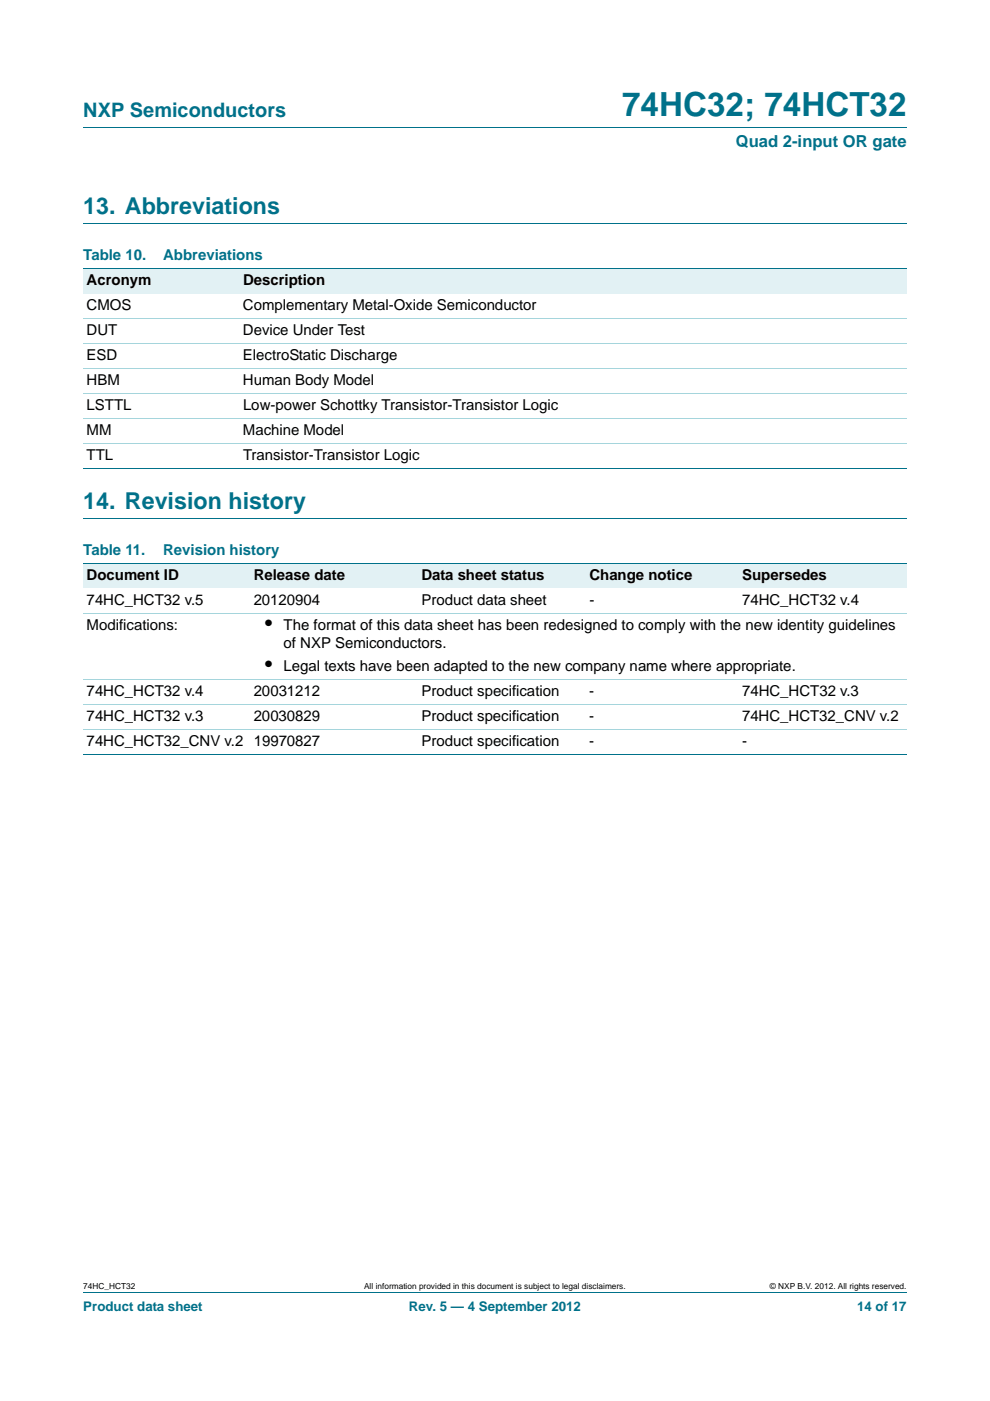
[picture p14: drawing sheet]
<svg xmlns="http://www.w3.org/2000/svg" width="210mm" height="297mm" viewBox="0 0 210 297" stroke-linecap="round" stroke-linejoin="round" font-family="sans-serif">
<defs><g id="words">
<text font-size="7" fill="#00718a" x="132" y="24.6">74HC32; 74HCT32</text>
<g font-size="4.9" fill="#00718a">
<text x="17.7" y="45.4">13. Abbreviations</text>
<text x="17.7" y="107.9">14. Revision history</text>
</g>
<text font-size="4.2" fill="#00718a" x="17.7" y="24.9">NXP Semiconductors</text>
<g font-size="4.2">
<text x="56.2" y="133.5">•</text>
<text x="56.2" y="142.3">•</text>
</g>
<text font-size="3.5" fill="#00718a" x="156.1" y="31.1">Quad 2-input OR gate</text>
<g font-size="3.2" fill="#00718a">
<text x="17.7" y="55.2">Table 10.</text>
<text x="34.6" y="55.2">Abbreviations</text>
<text x="17.7" y="117.7">Table 11.</text>
<text x="34.6" y="117.7">Revision history</text>
</g>
<g font-size="3.2">
<text x="18.4" y="65.8">CMOS</text>
<text x="18.4" y="60.5">Acronym</text>
<text x="51.5" y="65.8">Complementary Metal-Oxide Semiconductor</text>
<text x="51.5" y="60.5">Description</text>
<text x="18.4" y="71.1">DUT</text>
<text x="51.5" y="71.1">Device Under Test</text>
<text x="18.4" y="76.4">ESD</text>
<text x="51.5" y="76.4">ElectroStatic Discharge</text>
<text x="18.4" y="81.7">HBM</text>
<text x="51.5" y="81.7">Human Body Model</text>
<text x="18.4" y="87">LSTTL</text>
<text x="51.5" y="87">Low-power Schottky Transistor-Transistor Logic</text>
<text x="18.4" y="92.3">MM</text>
<text x="51.5" y="92.3">Machine Model</text>
<text x="18.4" y="97.5">TTL</text>
<text x="51.5" y="97.5">Transistor-Transistor Logic</text>
<text x="18.4" y="122.9">Document ID</text>
<text x="53.8" y="122.9">Release date</text>
<text x="89.4" y="122.9">Data sheet status</text>
<text x="125" y="122.9">Change notice</text>
<text x="157.4" y="122.9">Supersedes</text>
<text x="18.4" y="128.2">74HC_HCT32 v.5</text>
<text x="53.8" y="128.2">20120904</text>
<text x="89.4" y="128.2">Product data sheet</text>
<text x="125" y="128.2">-</text>
<text x="157.4" y="128.2">74HC_HCT32 v.4</text>
<text x="18.4" y="133.5">Modifications:</text>
<text x="60.2" y="133.5">The format of this data sheet has been redesigned to comply with the new identity guidelines</text>
<text x="60.2" y="137.4">of NXP Semiconductors.</text>
<text x="60.2" y="142.3">Legal texts have been adapted to the new company name where appropriate.</text>
<text x="18.4" y="147.6">74HC_HCT32 v.4</text>
<text x="53.8" y="147.6">20031212</text>
<text x="89.4" y="147.6">Product specification</text>
<text x="125" y="147.6">-</text>
<text x="157.4" y="147.6">74HC_HCT32 v.3</text>
<text x="18.4" y="152.9">74HC_HCT32 v.3</text>
<text x="53.8" y="152.9">20030829</text>
<text x="89.4" y="152.9">Product specification</text>
<text x="125" y="152.9">-</text>
<text x="157.4" y="152.9">74HC_HCT32_CNV v.2</text>
<text x="18.4" y="158.2">74HC_HCT32_CNV v.2 19970827</text>
<text x="89.4" y="158.2">Product specification</text>
<text x="125" y="158.2">-</text>
<text x="157.4" y="158.2">-</text>
</g>
<g font-size="2.8" fill="#00718a">
<text x="17.7" y="277.9">Product data sheet</text>
<text x="86.7" y="277.9">Rev. 5 — 4 September 2012</text>
<text x="181.8" y="277.9">14 of 17</text>
</g>
<g font-size="1.8">
<text x="17.7" y="273.3">74HC_HCT32</text>
<text x="77.2" y="273.3">All information provided in this document is subject to legal disclaimers.</text>
<text x="163.3" y="273.3">© NXP B.V. 2012. All rights reserved.</text>
</g>
</g></defs>
<path d="M17.7 27h174.6M17.7 47.4h174.6M17.7 109.9h174.6M17.7 273.9h174.6" fill="none" stroke="#00718a" stroke-width=".21"/>
<g fill="#e2f1f4">
<path d="M17.7 57h33.1v5.3h-33.1z"/>
<path d="M50.8 57h141.5v5.3h-141.5z"/>
<path d="M17.7 119.4h35.4v5.3h-35.4z"/>
<path d="M53.1 119.4h35.6v5.3h-35.6z"/>
<path d="M88.7 119.4h35.6v5.3h-35.6z"/>
<path d="M124.3 119.4h32.4v5.3h-32.4z"/>
<path d="M156.7 119.4h35.6v5.3h-35.6z"/>
</g>
<path d="M17.7 57h174.6M17.7 99.3h174.6M17.7 119.4h174.6M17.7 160h174.6" fill="none" stroke="#00718a" stroke-width=".21"/>
<path d="M17.7 67.5h174.6M17.7 72.8h174.6M17.7 78.1h174.6M17.7 83.4h174.6M17.7 88.7h174.6M17.7 94h174.6M17.7 130h174.6M17.7 144.1h174.6M17.7 149.4h174.6M17.7 154.7h174.6" fill="none" stroke="#a5d5dc" stroke-width=".21"/>
<use href="#words"/>
</svg>
